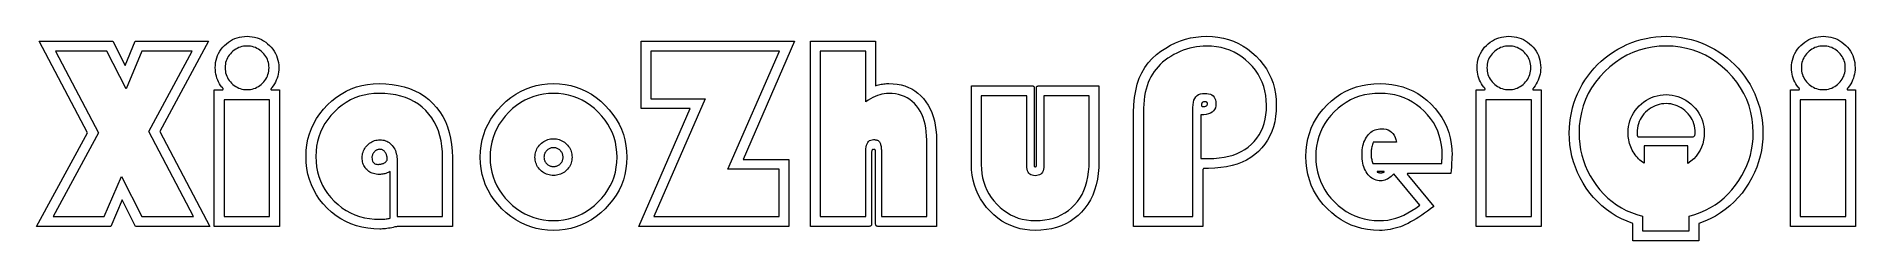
# Model space of a CAD drawing. Extents: x 348.9 to 442.4, y 1038.2 to 1048.8.
import ezdxf

# ---------------------------------------------------------------- set-up
doc = ezdxf.new("R2010")
doc.units = 0

msp = doc.modelspace()

# ---------------------------------------------------------------- linework, layer by layer
at = {"color": 7, "lineweight": 13}
for points in [[(357.836731, 1038.979614), (354.027222, 1038.979614), (353.333344, 1040.35376), (352.748291, 1038.979614), (348.925171, 1038.979614), (351.551025, 1043.80957), (349.074829, 1048.51709), (352.857147, 1048.51709), (353.496613, 1047.265381), (354, 1048.51709), (357.768707, 1048.51709), (355.2789, 1043.864014)], [(361.047607, 1046.013672), (361.414978, 1046.013672), (361.414978, 1038.979614), (358.068024, 1038.979614), (358.068024, 1046.013672), (358.435364, 1046.013672), (358.453461, 1046.014038), (358.469666, 1046.015259), (358.483948, 1046.017334), (358.496338, 1046.020142), (358.506805, 1046.023804), (358.515381, 1046.02832), (358.522034, 1046.033569), (358.526794, 1046.039795), (358.529663, 1046.046631), (358.530609, 1046.054443), (358.529938, 1046.062866), (358.527893, 1046.071899), (358.524475, 1046.081421), (358.519714, 1046.091431), (358.513611, 1046.102051), (358.506134, 1046.113159), (358.497284, 1046.124878), (358.487061, 1046.137207), (358.475525, 1046.149902), (358.462585, 1046.16333), (358.397949, 1046.246704), (358.340149, 1046.333618), (358.289124, 1046.424072), (358.244904, 1046.518066), (358.207489, 1046.615723), (358.17688, 1046.716797), (358.153076, 1046.821411), (358.136047, 1046.929565), (358.125854, 1047.04126), (358.122437, 1047.156494), (358.127197, 1047.290405), (358.14151, 1047.420166), (358.165314, 1047.545654), (358.198639, 1047.666992), (358.241486, 1047.784058), (358.293884, 1047.896851), (358.355774, 1048.005493), (358.427216, 1048.109985), (358.508148, 1048.210205), (358.598633, 1048.306152), (358.695923, 1048.395386), (358.797272, 1048.475098), (358.90271, 1048.545532), (359.012238, 1048.606567), (359.125854, 1048.658203), (359.24353, 1048.700439), (359.365295, 1048.733276), (359.49115, 1048.756714), (359.621094, 1048.770874), (359.755096, 1048.775513), (359.88913, 1048.770874), (360.019043, 1048.756714), (360.144897, 1048.733276), (360.266663, 1048.700439), (360.384338, 1048.658203), (360.497955, 1048.606567), (360.607483, 1048.545532), (360.712921, 1048.475098), (360.81427, 1048.395386), (360.91156, 1048.306152), (361.002045, 1048.210205), (361.083008, 1048.109985), (361.154419, 1048.005493), (361.216339, 1047.896851), (361.268707, 1047.784058), (361.311554, 1047.666992), (361.34491, 1047.545654), (361.368713, 1047.420166), (361.382996, 1047.290405), (361.387756, 1047.156494), (361.384216, 1047.043457), (361.373596, 1046.932861), (361.355927, 1046.824707), (361.331146, 1046.718994), (361.299316, 1046.615723), (361.260406, 1046.514893), (361.214417, 1046.416504), (361.161346, 1046.320557), (361.101227, 1046.227051), (361.034027, 1046.136108), (361.023682, 1046.122925), (361.014435, 1046.110474), (361.006256, 1046.098877), (360.999176, 1046.088135), (360.993195, 1046.078247), (360.988312, 1046.069092), (360.984497, 1046.060791), (360.981781, 1046.053345), (360.980133, 1046.046631), (360.979584, 1046.040894), (360.980286, 1046.035645), (360.9823, 1046.031006), (360.985718, 1046.026978), (360.990479, 1046.023438), (360.996613, 1046.020386), (361.004089, 1046.017944), (361.012939, 1046.016113), (361.023132, 1046.014771), (361.034698, 1046.013916)], [(387.904755, 1048.51709), (385.251709, 1042.435425), (387.605438, 1042.435425), (387.605438, 1038.979614), (379.891144, 1038.979614), (382.530609, 1045.047607), (380.013611, 1045.047607), (380.013611, 1048.51709)], [(392.068024, 1039.115723), (392.068024, 1042.843506), (392.066925, 1042.864258), (392.06366, 1042.88269), (392.058228, 1042.899048), (392.050598, 1042.913208), (392.040833, 1042.925171), (392.028839, 1042.934937), (392.014709, 1042.942627), (391.998352, 1042.947998), (391.979858, 1042.951294), (391.959167, 1042.952393), (391.941101, 1042.950928), (391.924896, 1042.946411), (391.910614, 1042.938965), (391.898224, 1042.928467), (391.887756, 1042.915039), (391.879181, 1042.89856), (391.872498, 1042.879028), (391.867767, 1042.856567), (391.864899, 1042.831177), (391.863953, 1042.802734), (391.863953, 1039.115723), (391.862457, 1039.089844), (391.857971, 1039.06665), (391.850464, 1039.046265), (391.839996, 1039.028564), (391.826538, 1039.013672), (391.810059, 1039.001343), (391.790619, 1038.991821), (391.768158, 1038.985107), (391.742737, 1038.980957), (391.714294, 1038.979614), (388.7211, 1038.979614), (388.7211, 1048.51709), (392.068024, 1048.51709), (392.068024, 1046.231323), (392.140961, 1046.251953), (392.212799, 1046.270508), (392.283539, 1046.286865), (392.35321, 1046.301025), (392.421753, 1046.312988), (392.489258, 1046.322754), (392.555634, 1046.330322), (392.620941, 1046.335815), (392.685181, 1046.339111), (392.748291, 1046.34021), (392.966949, 1046.332397), (393.176605, 1046.309082), (393.377289, 1046.270386), (393.56897, 1046.216064), (393.751709, 1046.14624), (393.925446, 1046.061035), (394.09021, 1045.960205), (394.245972, 1045.843872), (394.392792, 1045.712036), (394.530609, 1045.564697), (394.657288, 1045.403687), (394.770599, 1045.231079), (394.870605, 1045.046631), (394.957275, 1044.850586), (395.030609, 1044.642822), (395.090607, 1044.423462), (395.137268, 1044.192261), (395.170624, 1043.949463), (395.190613, 1043.694824), (395.197266, 1043.428589), (395.197266, 1038.979614), (392.204071, 1038.979614), (392.178223, 1038.980957), (392.15509, 1038.985107), (392.134705, 1038.991821), (392.117004, 1039.001343), (392.102051, 1039.013672), (392.089783, 1039.028564), (392.080261, 1039.046265), (392.073456, 1039.06665), (392.069397, 1039.089844)], [(405.333344, 1038.979614), (405.333344, 1044.843506), (405.345032, 1045.240723), (405.380127, 1045.616089), (405.438629, 1045.969482), (405.520538, 1046.301025), (405.625854, 1046.610596), (405.754547, 1046.898193), (405.906677, 1047.164063), (406.082184, 1047.407959), (406.281097, 1047.629883), (406.503387, 1047.829956), (406.739868, 1048.009644), (406.981232, 1048.17041), (407.227478, 1048.312256), (407.478638, 1048.435181), (407.73468, 1048.539185), (407.995636, 1048.624268), (408.261505, 1048.69043), (408.532257, 1048.737671), (408.807892, 1048.766113), (409.08844, 1048.775513), (409.383209, 1048.765381), (409.668854, 1048.734741), (409.945374, 1048.683716), (410.212799, 1048.612305), (410.4711, 1048.520386), (410.720276, 1048.408203), (410.960327, 1048.275513), (411.191284, 1048.122437), (411.413147, 1047.948975), (411.625854, 1047.755127), (411.823608, 1047.546143), (412.000549, 1047.327393), (412.156677, 1047.098755), (412.291962, 1046.860474), (412.406464, 1046.612305), (412.500122, 1046.354248), (412.572998, 1046.086548), (412.625031, 1045.80896), (412.65625, 1045.521606), (412.666656, 1045.224487), (412.657562, 1044.928833), (412.630188, 1044.645996), (412.584625, 1044.375977), (412.520813, 1044.118652), (412.438782, 1043.874146), (412.338501, 1043.642456), (412.220001, 1043.423584), (412.083252, 1043.217407), (411.928284, 1043.024048), (411.755096, 1042.843506), (411.565308, 1042.678101), (411.360535, 1042.530029), (411.140808, 1042.399536), (410.906128, 1042.286255), (410.656464, 1042.190552), (410.391846, 1042.112183), (410.112244, 1042.051147), (409.817688, 1042.00769), (409.508179, 1041.981567), (409.183685, 1041.972778), (408.979584, 1041.972778), (408.961487, 1041.971558), (408.945313, 1041.967896), (408.93103, 1041.961792), (408.91864, 1041.953247), (408.908173, 1041.942139), (408.899597, 1041.928711), (408.892914, 1041.912842), (408.888153, 1041.894409), (408.885315, 1041.873657), (408.884338, 1041.850342), (408.884338, 1038.979614)], [(425.918365, 1046.013672), (426.285706, 1046.013672), (426.285706, 1038.979614), (422.938782, 1038.979614), (422.938782, 1046.013672), (423.306122, 1046.013672), (423.324219, 1046.014038), (423.340393, 1046.015259), (423.354675, 1046.017334), (423.367065, 1046.020142), (423.377563, 1046.023804), (423.386108, 1046.02832), (423.392792, 1046.033569), (423.397552, 1046.039795), (423.400391, 1046.046631), (423.401367, 1046.054443), (423.400696, 1046.062866), (423.398621, 1046.071899), (423.395233, 1046.081421), (423.390472, 1046.091431), (423.384338, 1046.102051), (423.376862, 1046.113159), (423.368042, 1046.124878), (423.357819, 1046.137207), (423.346252, 1046.149902), (423.333313, 1046.16333), (423.268707, 1046.246704), (423.210876, 1046.333618), (423.159851, 1046.424072), (423.115662, 1046.518066), (423.078247, 1046.615723), (423.047607, 1046.716797), (423.023804, 1046.821411), (423.006805, 1046.929565), (422.996582, 1047.04126), (422.993195, 1047.156494), (422.997955, 1047.290405), (423.012238, 1047.420166), (423.036041, 1047.545654), (423.069397, 1047.666992), (423.112244, 1047.784058), (423.164612, 1047.896851), (423.226532, 1048.005493), (423.297974, 1048.109985), (423.378906, 1048.210205), (423.469391, 1048.306152), (423.56665, 1048.395386), (423.66803, 1048.475098), (423.773468, 1048.545532), (423.882996, 1048.606567), (423.996582, 1048.658203), (424.114288, 1048.700439), (424.236053, 1048.733276), (424.361908, 1048.756714), (424.491821, 1048.770874), (424.625854, 1048.775513), (424.759857, 1048.770874), (424.889801, 1048.756714), (425.015625, 1048.733276), (425.137421, 1048.700439), (425.255096, 1048.658203), (425.368713, 1048.606567), (425.47821, 1048.545532), (425.583679, 1048.475098), (425.685028, 1048.395386), (425.782318, 1048.306152), (425.872803, 1048.210205), (425.953735, 1048.109985), (426.025177, 1048.005493), (426.087067, 1047.896851), (426.139465, 1047.784058), (426.182312, 1047.666992), (426.215637, 1047.545654), (426.239441, 1047.420166), (426.253723, 1047.290405), (426.258484, 1047.156494), (426.254974, 1047.043457), (426.244354, 1046.932861), (426.226685, 1046.824707), (426.201904, 1046.718994), (426.170074, 1046.615723), (426.131165, 1046.514893), (426.085175, 1046.416504), (426.032104, 1046.320557), (425.971985, 1046.227051), (425.904755, 1046.136108), (425.894409, 1046.122925), (425.885162, 1046.110474), (425.877014, 1046.098877), (425.869934, 1046.088135), (425.863953, 1046.078247), (425.859039, 1046.069092), (425.855225, 1046.060791), (425.852509, 1046.053345), (425.850891, 1046.046631), (425.850342, 1046.040894), (425.851013, 1046.035645), (425.853058, 1046.031006), (425.856445, 1046.026978), (425.861206, 1046.023438), (425.86734, 1046.020386), (425.874817, 1046.017944), (425.883667, 1046.016113), (425.89386, 1046.014771), (425.905457, 1046.013916)], [(430.993195, 1039.129272), (430.697479, 1039.243042), (430.414429, 1039.371948), (430.144012, 1039.516235), (429.886261, 1039.675659), (429.641144, 1039.850342), (429.408691, 1040.040283), (429.188904, 1040.245483), (428.98175, 1040.46582), (428.787292, 1040.701538), (428.605438, 1040.952393), (428.438721, 1041.213501), (428.28952, 1041.479736), (428.157898, 1041.751221), (428.043823, 1042.027832), (427.947266, 1042.30957), (427.868286, 1042.596436), (427.806885, 1042.88855), (427.763, 1043.185913), (427.736664, 1043.488281), (427.727905, 1043.795898), (427.734558, 1044.060791), (427.754547, 1044.322144), (427.787903, 1044.580078), (427.834564, 1044.834351), (427.894562, 1045.085083), (427.967896, 1045.332275), (428.054565, 1045.575928), (428.154541, 1045.81604), (428.267883, 1046.052734), (428.394562, 1046.285767), (428.532867, 1046.512085), (428.681091, 1046.72876), (428.839233, 1046.935547), (429.007355, 1047.132568), (429.185364, 1047.319702), (429.373322, 1047.497192), (429.571228, 1047.664795), (429.779053, 1047.822632), (429.996796, 1047.970581), (430.224487, 1048.108887), (430.45871, 1048.235474), (430.696045, 1048.348877), (430.936523, 1048.448853), (431.180145, 1048.535522), (431.42688, 1048.608887), (431.676727, 1048.668823), (431.929718, 1048.715576), (432.185852, 1048.748901), (432.445099, 1048.768921), (432.707489, 1048.775513), (432.969849, 1048.768921), (433.229126, 1048.748901), (433.485229, 1048.715576), (433.73822, 1048.668823), (433.988098, 1048.608887), (434.234833, 1048.535522), (434.478424, 1048.448853), (434.718903, 1048.348877), (434.956268, 1048.235474), (435.190491, 1048.108887), (435.418152, 1047.970581), (435.635925, 1047.822632), (435.84375, 1047.664795), (436.041626, 1047.497192), (436.229584, 1047.319702), (436.407623, 1047.132568), (436.575714, 1046.935547), (436.733887, 1046.72876), (436.882111, 1046.512085), (437.020416, 1046.285767), (437.147064, 1046.052734), (437.260406, 1045.81604), (437.360413, 1045.575928), (437.447083, 1045.332275), (437.520416, 1045.085083), (437.580414, 1044.834351), (437.627075, 1044.580078), (437.6604, 1044.322144), (437.68042, 1044.060791), (437.687073, 1043.795898), (437.678162, 1043.488281), (437.651428, 1043.185913), (437.606873, 1042.88855), (437.544495, 1042.596436), (437.464294, 1042.30957), (437.366272, 1042.027832), (437.250397, 1041.751221), (437.11673, 1041.479736), (436.96524, 1041.213501), (436.795898, 1040.952393), (436.611511, 1040.701538), (436.414673, 1040.46582), (436.205505, 1040.245483), (435.983948, 1040.040283), (435.75, 1039.850342), (435.503662, 1039.675659), (435.244965, 1039.516235), (434.973877, 1039.371948), (434.690399, 1039.243042), (434.394562, 1039.129272), (434.394562, 1038.244873), (430.993195, 1038.244873)], [(442.081635, 1046.013672), (442.448975, 1046.013672), (442.448975, 1038.979614), (439.102051, 1038.979614), (439.102051, 1046.013672), (439.469391, 1046.013672), (439.487488, 1046.014038), (439.503662, 1046.015259), (439.517944, 1046.017334), (439.530334, 1046.020142), (439.540833, 1046.023804), (439.549377, 1046.02832), (439.556061, 1046.033569), (439.560822, 1046.039795), (439.56366, 1046.046631), (439.564636, 1046.054443), (439.563965, 1046.062866), (439.56189, 1046.071899), (439.558502, 1046.081421), (439.553741, 1046.091431), (439.547607, 1046.102051), (439.540131, 1046.113159), (439.531281, 1046.124878), (439.521088, 1046.137207), (439.509521, 1046.149902), (439.496582, 1046.16333), (439.431976, 1046.246704), (439.374146, 1046.333618), (439.32312, 1046.424072), (439.2789, 1046.518066), (439.241486, 1046.615723), (439.210876, 1046.716797), (439.187073, 1046.821411), (439.170074, 1046.929565), (439.159851, 1047.04126), (439.156464, 1047.156494), (439.161224, 1047.290405), (439.175507, 1047.420166), (439.19931, 1047.545654), (439.232666, 1047.666992), (439.275513, 1047.784058), (439.327881, 1047.896851), (439.389801, 1048.005493), (439.461212, 1048.109985), (439.542175, 1048.210205), (439.63266, 1048.306152), (439.729919, 1048.395386), (439.831299, 1048.475098), (439.936737, 1048.545532), (440.046265, 1048.606567), (440.159851, 1048.658203), (440.277557, 1048.700439), (440.399323, 1048.733276), (440.525177, 1048.756714), (440.65509, 1048.770874), (440.789124, 1048.775513), (440.923126, 1048.770874), (441.05304, 1048.756714), (441.178894, 1048.733276), (441.30069, 1048.700439), (441.418365, 1048.658203), (441.531982, 1048.606567), (441.641479, 1048.545532), (441.746948, 1048.475098), (441.848297, 1048.395386), (441.945587, 1048.306152), (442.036041, 1048.210205), (442.117004, 1048.109985), (442.188446, 1048.005493), (442.250336, 1047.896851), (442.302734, 1047.784058), (442.345581, 1047.666992), (442.378906, 1047.545654), (442.40271, 1047.420166), (442.416992, 1047.290405), (442.421753, 1047.156494), (442.418243, 1047.043457), (442.407623, 1046.932861), (442.389923, 1046.824707), (442.365173, 1046.718994), (442.333313, 1046.615723), (442.294434, 1046.514893), (442.248413, 1046.416504), (442.195374, 1046.320557), (442.135254, 1046.227051), (442.068024, 1046.136108), (442.057678, 1046.122925), (442.048431, 1046.110474), (442.040283, 1046.098877), (442.033203, 1046.088135), (442.027222, 1046.078247), (442.022308, 1046.069092), (442.018494, 1046.060791), (442.015778, 1046.053345), (442.01416, 1046.046631), (442.013611, 1046.040894), (442.014282, 1046.035645), (442.016327, 1046.031006), (442.019714, 1046.026978), (442.024475, 1046.023438), (442.030609, 1046.020386), (442.038086, 1046.017944), (442.046936, 1046.016113), (442.057129, 1046.014771), (442.068695, 1046.013916)], [(357.006805, 1039.483032), (354.707489, 1043.864014), (356.925171, 1048.013672), (354.340149, 1048.013672), (353.537415, 1046.067993), (352.54422, 1048.013672), (349.904755, 1048.013672), (352.122437, 1043.795898), (349.782318, 1039.483032), (352.408173, 1039.483032), (353.292511, 1041.551025), (354.340149, 1039.483032)], [(359.755096, 1046.027222), (359.846313, 1046.030518), (359.934967, 1046.040527), (360.021027, 1046.057251), (360.104492, 1046.080566), (360.185364, 1046.110596), (360.263672, 1046.147217), (360.339386, 1046.190552), (360.412506, 1046.240601), (360.483063, 1046.297241), (360.551025, 1046.360596), (360.614349, 1046.428467), (360.671021, 1046.499023), (360.721008, 1046.572144), (360.764343, 1046.647949), (360.801025, 1046.726196), (360.831024, 1046.807129), (360.85434, 1046.890625), (360.871033, 1046.976563), (360.881012, 1047.065308), (360.884338, 1047.156494), (360.881012, 1047.247681), (360.871033, 1047.33606), (360.85434, 1047.421753), (360.831024, 1047.504761), (360.801025, 1047.585083), (360.764343, 1047.662598), (360.721008, 1047.737427), (360.671021, 1047.80957), (360.614349, 1047.878906), (360.551025, 1047.945557), (360.483063, 1048.00769), (360.412506, 1048.06311), (360.339386, 1048.112183), (360.263672, 1048.154541), (360.185364, 1048.190552), (360.104492, 1048.219849), (360.021027, 1048.242798), (359.934967, 1048.259033), (359.846313, 1048.268921), (359.755096, 1048.272095), (359.663879, 1048.268921), (359.575226, 1048.259033), (359.489197, 1048.242798), (359.405701, 1048.219849), (359.324829, 1048.190552), (359.246521, 1048.154541), (359.170807, 1048.112183), (359.097687, 1048.06311), (359.02713, 1048.00769), (358.959198, 1047.945557), (358.895844, 1047.878906), (358.839172, 1047.80957), (358.789185, 1047.737427), (358.74585, 1047.662598), (358.709198, 1047.585083), (358.679169, 1047.504761), (358.655853, 1047.421753), (358.639191, 1047.33606), (358.629181, 1047.247681), (358.625854, 1047.156494), (358.629181, 1047.065308), (358.639191, 1046.976563), (358.655853, 1046.890625), (358.679169, 1046.807129), (358.709198, 1046.726196), (358.74585, 1046.647949), (358.789185, 1046.572144), (358.839172, 1046.499023), (358.895844, 1046.428467), (358.959198, 1046.360596), (359.02713, 1046.297241), (359.097687, 1046.240601), (359.170807, 1046.190552), (359.246521, 1046.147217), (359.324829, 1046.110596), (359.405701, 1046.080566), (359.489197, 1046.057251), (359.575226, 1046.040527), (359.663879, 1046.030518)], [(387.129242, 1048.013672), (380.516998, 1048.013672), (380.516998, 1045.551025), (383.306122, 1045.551025), (380.666656, 1039.483032), (387.102051, 1039.483032), (387.102051, 1041.932007), (384.476196, 1041.932007)], [(394.693878, 1039.483032), (394.693878, 1043.428589), (394.688629, 1043.646973), (394.672913, 1043.856079), (394.646729, 1044.055786), (394.610077, 1044.245972), (394.562927, 1044.42688), (394.50531, 1044.598389), (394.437195, 1044.760498), (394.358643, 1044.913208), (394.269592, 1045.056519), (394.170074, 1045.190552), (394.061554, 1045.313232), (393.945587, 1045.423096), (393.822113, 1045.520142), (393.691162, 1045.604126), (393.552734, 1045.675171), (393.406799, 1045.733398), (393.253387, 1045.778564), (393.092529, 1045.810913), (392.924133, 1045.830322), (392.748291, 1045.836792), (392.631165, 1045.832397), (392.513733, 1045.819336), (392.396057, 1045.797607), (392.278107, 1045.76709), (392.159851, 1045.727905), (392.041351, 1045.680054), (391.922577, 1045.623413), (391.803528, 1045.558105), (391.684204, 1045.484131), (391.564636, 1045.401367), (391.564636, 1048.013672), (389.224487, 1048.013672), (389.224487, 1039.483032), (391.564636, 1039.483032), (391.564636, 1042.857178), (391.568573, 1042.970947), (391.580414, 1043.072632), (391.600128, 1043.162476), (391.627747, 1043.240234), (391.663269, 1043.306152), (391.706665, 1043.359985), (391.757965, 1043.401978), (391.817139, 1043.431885), (391.884216, 1043.449829), (391.959167, 1043.455811), (392.006531, 1043.454346), (392.050598, 1043.449829), (392.091431, 1043.442383), (392.128967, 1043.431885), (392.163269, 1043.418335), (392.194275, 1043.401978), (392.222046, 1043.382446), (392.246521, 1043.359985), (392.267761, 1043.334595), (392.285706, 1043.306152), (392.301208, 1043.273926), (392.315094, 1043.237061), (392.327332, 1043.195557), (392.337952, 1043.149414), (392.346924, 1043.098633), (392.354279, 1043.043335), (392.359985, 1042.983276), (392.364075, 1042.918701), (392.366516, 1042.849365), (392.36734, 1042.775513), (392.36734, 1039.483032)], [(408.789124, 1042.476196), (409.183685, 1042.476196), (409.46286, 1042.483521), (409.728973, 1042.505615), (409.982056, 1042.542358), (410.222046, 1042.59375), (410.448975, 1042.659912), (410.662842, 1042.740723), (410.863678, 1042.836182), (411.051422, 1042.946411), (411.226135, 1043.071289), (411.387756, 1043.210938), (411.535095, 1043.363281), (411.666931, 1043.526611), (411.783264, 1043.700684), (411.884094, 1043.885742), (411.969391, 1044.081665), (412.039185, 1044.288452), (412.093475, 1044.506104), (412.132233, 1044.734741), (412.155518, 1044.974121), (412.163269, 1045.224487), (412.154358, 1045.478882), (412.127625, 1045.724976), (412.083069, 1045.962646), (412.020691, 1046.192139), (411.940491, 1046.41333), (411.842438, 1046.626099), (411.726593, 1046.830688), (411.592926, 1047.026978), (411.441437, 1047.214966), (411.272095, 1047.394531), (411.089874, 1047.561279), (410.899597, 1047.710449), (410.701294, 1047.842163), (410.494965, 1047.956177), (410.280609, 1048.052734), (410.058228, 1048.131714), (409.82782, 1048.193115), (409.589386, 1048.237061), (409.342926, 1048.263306), (409.08844, 1048.272095), (408.909851, 1048.2677), (408.733337, 1048.254395), (408.558838, 1048.2323), (408.386383, 1048.201416), (408.215973, 1048.161621), (408.047607, 1048.112915), (407.881287, 1048.05542), (407.71701, 1047.989136), (407.554749, 1047.91394), (407.394562, 1047.829956), (407.239532, 1047.738892), (407.092773, 1047.6427), (406.954346, 1047.541382), (406.824219, 1047.434814), (406.702393, 1047.32312), (406.588837, 1047.206299), (406.483612, 1047.084229), (406.386658, 1046.957031), (406.298035, 1046.824707), (406.217682, 1046.687134), (406.145294, 1046.54248), (406.080536, 1046.38916), (406.023407, 1046.226929), (405.973877, 1046.055786), (405.931976, 1045.875854), (405.897675, 1045.687134), (405.871033, 1045.489502), (405.85199, 1045.282959), (405.840546, 1045.067749), (405.836731, 1044.843506), (405.836731, 1039.483032), (408.380951, 1039.483032), (408.380951, 1045.115723), (408.386932, 1045.252686), (408.404907, 1045.375244), (408.434814, 1045.483398), (408.476746, 1045.577148), (408.530609, 1045.656494), (408.596466, 1045.721436), (408.674286, 1045.771851), (408.764099, 1045.807861), (408.865845, 1045.82959), (408.979584, 1045.836792), (409.090759, 1045.831421), (409.190186, 1045.815552), (409.277954, 1045.789063), (409.354004, 1045.751831), (409.418365, 1045.704102), (409.471008, 1045.645752), (409.511963, 1045.576782), (409.541229, 1045.497192), (409.558777, 1045.406982), (409.564636, 1045.306152), (409.556885, 1045.194946), (409.5336, 1045.095581), (409.494843, 1045.007813), (409.440552, 1044.931763), (409.370758, 1044.86731), (409.285431, 1044.814697), (409.184631, 1044.773804), (409.068298, 1044.744507), (408.936462, 1044.726929), (408.789124, 1044.721069)], [(424.625854, 1046.027222), (424.717072, 1046.030518), (424.805725, 1046.040527), (424.891785, 1046.057251), (424.97525, 1046.080566), (425.056122, 1046.110596), (425.13443, 1046.147217), (425.210144, 1046.190552), (425.283264, 1046.240601), (425.353821, 1046.297241), (425.421753, 1046.360596), (425.485107, 1046.428467), (425.541748, 1046.499023), (425.591766, 1046.572144), (425.635101, 1046.647949), (425.671753, 1046.726196), (425.701782, 1046.807129), (425.725098, 1046.890625), (425.74176, 1046.976563), (425.75177, 1047.065308), (425.755096, 1047.156494), (425.75177, 1047.247681), (425.74176, 1047.33606), (425.725098, 1047.421753), (425.701782, 1047.504761), (425.671753, 1047.585083), (425.635101, 1047.662598), (425.591766, 1047.737427), (425.541748, 1047.80957), (425.485107, 1047.878906), (425.421753, 1047.945557), (425.353821, 1048.00769), (425.283264, 1048.06311), (425.210144, 1048.112183), (425.13443, 1048.154541), (425.056122, 1048.190552), (424.97525, 1048.219849), (424.891785, 1048.242798), (424.805725, 1048.259033), (424.717072, 1048.268921), (424.625854, 1048.272095), (424.534607, 1048.268921), (424.445984, 1048.259033), (424.359924, 1048.242798), (424.276459, 1048.219849), (424.195587, 1048.190552), (424.117279, 1048.154541), (424.041565, 1048.112183), (423.968445, 1048.06311), (423.897888, 1048.00769), (423.829926, 1047.945557), (423.766602, 1047.878906), (423.70993, 1047.80957), (423.659912, 1047.737427), (423.616577, 1047.662598), (423.579926, 1047.585083), (423.549927, 1047.504761), (423.526611, 1047.421753), (423.509949, 1047.33606), (423.499939, 1047.247681), (423.496582, 1047.156494), (423.499939, 1047.065308), (423.509949, 1046.976563), (423.526611, 1046.890625), (423.549927, 1046.807129), (423.579926, 1046.726196), (423.616577, 1046.647949), (423.659912, 1046.572144), (423.70993, 1046.499023), (423.766602, 1046.428467), (423.829926, 1046.360596), (423.897888, 1046.297241), (423.968445, 1046.240601), (424.041565, 1046.190552), (424.117279, 1046.147217), (424.195587, 1046.110596), (424.276459, 1046.080566), (424.359924, 1046.057251), (424.445984, 1046.040527), (424.534607, 1046.030518)], [(433.891144, 1039.510254), (434.181976, 1039.594727), (434.461212, 1039.695801), (434.728912, 1039.813477), (434.985046, 1039.947754), (435.229584, 1040.098633), (435.462585, 1040.266113), (435.684021, 1040.450195), (435.89386, 1040.650879), (436.092163, 1040.868164), (436.2789, 1041.102051), (436.450806, 1041.346924), (436.604614, 1041.59729), (436.740356, 1041.853027), (436.857971, 1042.114258), (436.957489, 1042.380981), (437.03891, 1042.653076), (437.102234, 1042.930664), (437.147461, 1043.213623), (437.174622, 1043.502075), (437.183655, 1043.795898), (437.170471, 1044.160645), (437.13089, 1044.514526), (437.06488, 1044.857788), (436.972504, 1045.190186), (436.853729, 1045.511963), (436.708557, 1045.822876), (436.536987, 1046.123047), (436.33905, 1046.412598), (436.114685, 1046.691284), (435.863953, 1046.959229), (435.594818, 1047.208618), (435.315369, 1047.431885), (435.025574, 1047.628784), (434.725433, 1047.799438), (434.414978, 1047.943848), (434.094147, 1048.062012), (433.763, 1048.153931), (433.421509, 1048.219604), (433.069641, 1048.259033), (432.707489, 1048.272095), (432.345306, 1048.259033), (431.993469, 1048.219604), (431.651978, 1048.153931), (431.320801, 1048.062012), (431, 1047.943848), (430.689514, 1047.799438), (430.389404, 1047.628784), (430.099579, 1047.431885), (429.820129, 1047.208618), (429.551025, 1046.959229), (429.300262, 1046.691284), (429.075928, 1046.412598), (428.87796, 1046.123047), (428.70639, 1045.822876), (428.561218, 1045.511963), (428.442444, 1045.190186), (428.350067, 1044.857788), (428.284088, 1044.514526), (428.244507, 1044.160645), (428.231293, 1043.795898), (428.240204, 1043.501953), (428.266937, 1043.213379), (428.311493, 1042.930054), (428.373871, 1042.651978), (428.454071, 1042.379272), (428.552124, 1042.111816), (428.667969, 1041.849731), (428.801636, 1041.592896), (428.953125, 1041.341431), (429.122437, 1041.095215), (429.30661, 1040.860229), (429.502594, 1040.642212), (429.710388, 1040.441162), (429.930054, 1040.257202), (430.16156, 1040.09021), (430.404907, 1039.940186), (430.660065, 1039.807129), (430.927063, 1039.691162), (431.205902, 1039.592163), (431.496582, 1039.510254), (431.496582, 1038.748291), (433.891144, 1038.748291)], [(440.789124, 1046.027222), (440.880341, 1046.030518), (440.968994, 1046.040527), (441.055023, 1046.057251), (441.138489, 1046.080566), (441.219391, 1046.110596), (441.297668, 1046.147217), (441.373413, 1046.190552), (441.446533, 1046.240601), (441.51709, 1046.297241), (441.585022, 1046.360596), (441.648376, 1046.428467), (441.705017, 1046.499023), (441.755035, 1046.572144), (441.79837, 1046.647949), (441.835022, 1046.726196), (441.865051, 1046.807129), (441.888367, 1046.890625), (441.905029, 1046.976563), (441.915039, 1047.065308), (441.918365, 1047.156494), (441.915039, 1047.247681), (441.905029, 1047.33606), (441.888367, 1047.421753), (441.865051, 1047.504761), (441.835022, 1047.585083), (441.79837, 1047.662598), (441.755035, 1047.737427), (441.705017, 1047.80957), (441.648376, 1047.878906), (441.585022, 1047.945557), (441.51709, 1048.00769), (441.446533, 1048.06311), (441.373413, 1048.112183), (441.297668, 1048.154541), (441.219391, 1048.190552), (441.138489, 1048.219849), (441.055023, 1048.242798), (440.968994, 1048.259033), (440.880341, 1048.268921), (440.789124, 1048.272095), (440.697876, 1048.268921), (440.609253, 1048.259033), (440.523193, 1048.242798), (440.439728, 1048.219849), (440.358826, 1048.190552), (440.280548, 1048.154541), (440.204834, 1048.112183), (440.131714, 1048.06311), (440.061157, 1048.00769), (439.993195, 1047.945557), (439.929871, 1047.878906), (439.873199, 1047.80957), (439.823181, 1047.737427), (439.779846, 1047.662598), (439.743195, 1047.585083), (439.713196, 1047.504761), (439.68988, 1047.421753), (439.673187, 1047.33606), (439.663208, 1047.247681), (439.659851, 1047.156494), (439.663208, 1047.065308), (439.673187, 1046.976563), (439.68988, 1046.890625), (439.713196, 1046.807129), (439.743195, 1046.726196), (439.779846, 1046.647949), (439.823181, 1046.572144), (439.873199, 1046.499023), (439.929871, 1046.428467), (439.993195, 1046.360596), (440.061157, 1046.297241), (440.131714, 1046.240601), (440.204834, 1046.190552), (440.280548, 1046.147217), (440.358826, 1046.110596), (440.439728, 1046.080566), (440.523193, 1046.057251), (440.609253, 1046.040527), (440.697876, 1046.030518)], [(370.312927, 1038.979614), (367.741486, 1038.979614), (367.686249, 1038.97937), (367.634827, 1038.978516), (367.587219, 1038.977173), (367.543396, 1038.97522), (367.503387, 1038.972778), (367.467224, 1038.969849), (367.434814, 1038.966309), (367.40625, 1038.962158), (367.3815, 1038.95752), (367.360535, 1038.952393), (367.274414, 1038.931763), (367.190216, 1038.913208), (367.10788, 1038.896851), (367.027496, 1038.88269), (366.948975, 1038.870728), (366.872375, 1038.860962), (366.797699, 1038.853394), (366.724884, 1038.8479), (366.654022, 1038.844604), (366.585022, 1038.843506), (366.266541, 1038.854248), (365.958649, 1038.886597), (365.661346, 1038.940308), (365.374695, 1039.015503), (365.098633, 1039.112305), (364.833191, 1039.230469), (364.578369, 1039.370239), (364.334137, 1039.531494), (364.100555, 1039.714111), (363.877563, 1039.918335), (363.670746, 1040.13855), (363.485718, 1040.369019), (363.322449, 1040.609863), (363.180939, 1040.860962), (363.061218, 1041.122437), (362.963257, 1041.394287), (362.887085, 1041.676514), (362.832642, 1041.968994), (362.799988, 1042.271851), (362.789124, 1042.585083), (362.80014, 1042.890747), (362.833191, 1043.1875), (362.888306, 1043.47522), (362.965454, 1043.754028), (363.064636, 1044.023804), (363.185852, 1044.284668), (363.329102, 1044.536499), (363.494415, 1044.779297), (363.681763, 1045.013184), (363.891144, 1045.238159), (364.116058, 1045.44751), (364.349945, 1045.634888), (364.592773, 1045.800171), (364.844635, 1045.943481), (365.105438, 1046.064697), (365.375244, 1046.163818), (365.654022, 1046.240967), (365.941772, 1046.296021), (366.238495, 1046.329102), (366.54422, 1046.34021), (366.887756, 1046.329956), (367.216339, 1046.299316), (367.529938, 1046.248291), (367.828583, 1046.17688), (368.112244, 1046.085083), (368.380951, 1045.972778), (368.634705, 1045.84021), (368.873474, 1045.687134), (369.09729, 1045.513672), (369.306122, 1045.319702), (369.497406, 1045.108154), (369.668579, 1044.881714), (369.81958, 1044.640137), (369.95047, 1044.383667), (370.061218, 1044.112305), (370.151825, 1043.825928), (370.222321, 1043.524536), (370.272644, 1043.20813), (370.302856, 1042.876953), (370.312927, 1042.53064)], [(369.809509, 1039.483032), (369.809509, 1042.53064), (369.800812, 1042.831543), (369.774689, 1043.119507), (369.73114, 1043.394287), (369.670197, 1043.656128), (369.591827, 1043.904785), (369.496063, 1044.140381), (369.382843, 1044.363037), (369.252258, 1044.57251), (369.104218, 1044.769043), (368.938782, 1044.952393), (368.758087, 1045.120483), (368.564362, 1045.270752), (368.357544, 1045.403442), (368.137695, 1045.518433), (367.904755, 1045.615723), (367.658783, 1045.695313), (367.399719, 1045.757202), (367.127625, 1045.801392), (366.842438, 1045.827881), (366.54422, 1045.836792), (366.278778, 1045.827271), (366.02124, 1045.798706), (365.771576, 1045.751099), (365.529785, 1045.684326), (365.295929, 1045.598633), (365.069946, 1045.493896), (364.851837, 1045.370117), (364.641632, 1045.227173), (364.439331, 1045.065308), (364.244904, 1044.884399), (364.063934, 1044.689941), (363.902039, 1044.487671), (363.759186, 1044.277466), (363.635376, 1044.059326), (363.530609, 1043.833374), (363.444885, 1043.599487), (363.378235, 1043.357666), (363.330627, 1043.108032), (363.302032, 1042.850464), (363.292511, 1042.585083), (363.301971, 1042.314697), (363.330353, 1042.053101), (363.377625, 1041.800415), (363.443817, 1041.556519), (363.5289, 1041.321411), (363.632935, 1041.095215), (363.755859, 1040.87793), (363.897675, 1040.669434), (364.058441, 1040.469727), (364.238098, 1040.278931), (364.431763, 1040.101807), (364.634552, 1039.943481), (364.846466, 1039.803589), (365.067474, 1039.682495), (365.297607, 1039.579956), (365.536865, 1039.496094), (365.785248, 1039.430786), (366.042725, 1039.384277), (366.309326, 1039.356323), (366.585022, 1039.346924), (366.636871, 1039.347534), (366.688965, 1039.349121), (366.741364, 1039.351807), (366.794006, 1039.355713), (366.846924, 1039.360596), (366.900146, 1039.366577), (366.953613, 1039.373657), (367.007355, 1039.381836), (367.061371, 1039.390991), (367.115662, 1039.401367), (367.115662, 1041.80957), (367.061096, 1041.781128), (367.006256, 1041.755615), (366.951172, 1041.733276), (366.895782, 1041.713745), (366.840149, 1041.697266), (366.78421, 1041.683838), (366.728027, 1041.67334), (366.67157, 1041.665894), (366.614838, 1041.661377), (366.557831, 1041.659912), (366.477905, 1041.662354), (366.401367, 1041.669678), (366.328247, 1041.681885), (366.258514, 1041.699097), (366.192169, 1041.721069), (366.129242, 1041.748047), (366.069733, 1041.779907), (366.013611, 1041.81665), (365.960876, 1041.858276), (365.91156, 1041.904785), (365.866333, 1041.954956), (365.825836, 1042.00769), (365.790131, 1042.062744), (365.759186, 1042.120239), (365.733002, 1042.180298), (365.711578, 1042.242798), (365.694885, 1042.307617), (365.682983, 1042.375), (365.675842, 1042.444824), (365.673462, 1042.51709), (365.676178, 1042.592163), (365.684357, 1042.665039), (365.697968, 1042.73584), (365.71701, 1042.804321), (365.741486, 1042.870728), (365.771423, 1042.934937), (365.806793, 1042.99707), (365.847626, 1043.056885), (365.89389, 1043.114624), (365.945587, 1043.170044), (366.000946, 1043.221802), (366.058228, 1043.268066), (366.117401, 1043.308838), (366.178497, 1043.344238), (366.241486, 1043.374146), (366.306396, 1043.398682), (366.373199, 1043.417725), (366.441895, 1043.431274), (366.512512, 1043.439453), (366.585022, 1043.442139), (366.659943, 1043.439331), (366.732239, 1043.430542), (366.801971, 1043.415894), (366.86911, 1043.395386), (366.933685, 1043.369019), (366.995636, 1043.336914), (367.055023, 1043.298828), (367.111847, 1043.255005), (367.166046, 1043.2052), (367.217682, 1043.149658), (367.265503, 1043.089233), (367.308289, 1043.02478), (367.346069, 1042.956421), (367.378784, 1042.884155), (367.406464, 1042.807861), (367.429108, 1042.727661), (367.446747, 1042.643433), (367.45932, 1042.55542), (367.466858, 1042.463379), (367.469391, 1042.36731), (367.469391, 1039.483032)], [(375.510193, 1046.34021), (375.813477, 1046.328979), (376.108307, 1046.295288), (376.394684, 1046.239136), (376.672638, 1046.160522), (376.942169, 1046.05957), (377.203278, 1045.936035), (377.455933, 1045.790161), (377.700134, 1045.621826), (377.935913, 1045.43103), (378.163269, 1045.217651), (378.375244, 1044.988892), (378.564911, 1044.751587), (378.732239, 1044.505615), (378.877289, 1044.251221), (379, 1043.988159), (379.100403, 1043.716431), (379.178497, 1043.436279), (379.234283, 1043.147461), (379.267761, 1042.850098), (379.2789, 1042.544189), (379.267761, 1042.240967), (379.234283, 1041.946167), (379.178497, 1041.65979), (379.100403, 1041.381836), (379, 1041.112305), (378.877289, 1040.851196), (378.732239, 1040.598511), (378.564911, 1040.354248), (378.375244, 1040.11853), (378.163269, 1039.891235), (377.935913, 1039.679199), (377.700134, 1039.489502), (377.455933, 1039.322144), (377.203278, 1039.177124), (376.942169, 1039.054443), (376.672638, 1038.953979), (376.394684, 1038.875977), (376.108307, 1038.82019), (375.813477, 1038.786743), (375.510193, 1038.775513), (375.20694, 1038.786743), (374.912109, 1038.82019), (374.625702, 1038.875977), (374.347748, 1038.953979), (374.078217, 1039.054443), (373.817139, 1039.177124), (373.564484, 1039.322144), (373.320282, 1039.489502), (373.084473, 1039.679199), (372.857147, 1039.891235), (372.645172, 1040.11853), (372.455505, 1040.354248), (372.288177, 1040.598511), (372.143127, 1040.851196), (372.020416, 1041.112305), (371.920013, 1041.381836), (371.841919, 1041.65979), (371.786133, 1041.946167), (371.752655, 1042.240967), (371.741486, 1042.544189), (371.752655, 1042.850098), (371.786133, 1043.147461), (371.841919, 1043.436279), (371.920013, 1043.716431), (372.020416, 1043.988159), (372.143127, 1044.251221), (372.288177, 1044.505615), (372.455505, 1044.751587), (372.645172, 1044.988892), (372.857147, 1045.217651), (373.084473, 1045.43103), (373.320282, 1045.621826), (373.564484, 1045.790161), (373.817139, 1045.936035), (374.078217, 1046.05957), (374.347748, 1046.160522), (374.625702, 1046.239136), (374.912109, 1046.295288), (375.20694, 1046.328979)], [(375.510193, 1039.278931), (375.773193, 1039.288574), (376.028839, 1039.317627), (376.27713, 1039.365845), (376.518097, 1039.433472), (376.751709, 1039.520386), (376.977966, 1039.626709), (377.196869, 1039.752319), (377.408447, 1039.897217), (377.61264, 1040.061401), (377.809509, 1040.244873), (377.993073, 1040.441772), (378.157288, 1040.645996), (378.302185, 1040.857544), (378.427765, 1041.076538), (378.534027, 1041.302734), (378.620941, 1041.536377), (378.688568, 1041.777344), (378.736877, 1042.025635), (378.765839, 1042.28125), (378.775513, 1042.544189), (378.765839, 1042.809937), (378.736877, 1043.067993), (378.688568, 1043.318726), (378.620941, 1043.56189), (378.534027, 1043.797607), (378.427765, 1044.025879), (378.302185, 1044.246582), (378.157288, 1044.459839), (377.993073, 1044.665649), (377.809509, 1044.864014), (377.61264, 1045.048828), (377.408447, 1045.214111), (377.196869, 1045.360107), (376.977966, 1045.486572), (376.751709, 1045.593506), (376.518097, 1045.681152), (376.27713, 1045.749146), (376.028839, 1045.797852), (375.773193, 1045.827026), (375.510193, 1045.836792), (375.247223, 1045.827026), (374.991577, 1045.797852), (374.743256, 1045.749146), (374.502319, 1045.681152), (374.268707, 1045.593506), (374.04245, 1045.486572), (373.823547, 1045.360107), (373.611969, 1045.214111), (373.407745, 1045.048828), (373.210876, 1044.864014), (373.027344, 1044.665649), (372.863129, 1044.459839), (372.718231, 1044.246582), (372.592651, 1044.025879), (372.486389, 1043.797607), (372.399445, 1043.56189), (372.331848, 1043.318726), (372.283539, 1043.067993), (372.254547, 1042.809937), (372.244904, 1042.544189), (372.254547, 1042.28125), (372.283539, 1042.025635), (372.331848, 1041.777344), (372.399445, 1041.536377), (372.486389, 1041.302734), (372.592651, 1041.076538), (372.718231, 1040.857544), (372.863129, 1040.645996), (373.027344, 1040.441772), (373.210876, 1040.244873), (373.407745, 1040.061401), (373.611969, 1039.897217), (373.823547, 1039.752319), (374.04245, 1039.626709), (374.268707, 1039.520386), (374.502319, 1039.433472), (374.743256, 1039.365845), (374.991577, 1039.317627), (375.247223, 1039.288574)], [(403.551025, 1042.35376), (403.542114, 1042.023804), (403.515381, 1041.708618), (403.470825, 1041.408203), (403.408447, 1041.122803), (403.328247, 1040.852051), (403.230194, 1040.596191), (403.114349, 1040.355225), (402.980682, 1040.129028), (402.829193, 1039.917603), (402.659851, 1039.721069), (402.475586, 1039.541504), (402.279175, 1039.380737), (402.070679, 1039.238892), (401.850067, 1039.115967), (401.61734, 1039.011963), (401.372498, 1038.92688), (401.11557, 1038.860596), (400.846527, 1038.813354), (400.565369, 1038.785034), (400.272095, 1038.775513), (400.004028, 1038.7854), (399.743958, 1038.814941), (399.491913, 1038.864258), (399.247894, 1038.93335), (399.011902, 1039.022095), (398.783936, 1039.130615), (398.564026, 1039.258911), (398.352112, 1039.40686), (398.148224, 1039.574463), (397.952393, 1039.761963), (397.770142, 1039.963623), (397.607086, 1040.174194), (397.463196, 1040.393555), (397.338501, 1040.621826), (397.233002, 1040.858887), (397.146667, 1041.104736), (397.079529, 1041.359497), (397.031555, 1041.623169), (397.002777, 1041.89563), (396.993195, 1042.17688), (396.993195, 1046.217651), (400.149658, 1046.217651), (400.162598, 1046.216919), (400.174133, 1046.214478), (400.184357, 1046.210327), (400.193207, 1046.20459), (400.200684, 1046.197266), (400.206787, 1046.188354), (400.211548, 1046.177734), (400.214966, 1046.165405), (400.21701, 1046.151611), (400.217682, 1046.136108), (400.217682, 1042.122437), (400.218231, 1042.109497), (400.219849, 1042.098022), (400.222595, 1042.087769), (400.226379, 1042.078979), (400.231293, 1042.071411), (400.237274, 1042.065308), (400.244354, 1042.060547), (400.252502, 1042.057129), (400.26178, 1042.055176), (400.272095, 1042.054443), (400.285034, 1042.055176), (400.2966, 1042.057129), (400.306793, 1042.060547), (400.315643, 1042.065308), (400.32312, 1042.071411), (400.329254, 1042.078979), (400.334015, 1042.087769), (400.337402, 1042.098022), (400.339447, 1042.109497), (400.340149, 1042.122437), (400.340149, 1046.136108), (400.341095, 1046.151611), (400.343933, 1046.165405), (400.348694, 1046.177734), (400.355377, 1046.188354), (400.363953, 1046.197266), (400.37442, 1046.20459), (400.38681, 1046.210327), (400.401093, 1046.214478), (400.417267, 1046.216919), (400.435364, 1046.217651), (403.551025, 1046.217651)], [(403.047607, 1042.35376), (403.047607, 1045.714355), (400.7211, 1045.714355), (400.7211, 1042.122437), (400.716583, 1042.021606), (400.703125, 1041.931396), (400.680664, 1041.851807), (400.649261, 1041.782837), (400.608826, 1041.724487), (400.559448, 1041.676758), (400.501099, 1041.639648), (400.433746, 1041.613037), (400.357422, 1041.597168), (400.272095, 1041.591919), (400.189392, 1041.597168), (400.115356, 1041.613037), (400.050079, 1041.639648), (399.993469, 1041.676758), (399.945587, 1041.724487), (399.906403, 1041.782837), (399.875916, 1041.851807), (399.854156, 1041.931396), (399.841095, 1042.021606), (399.836731, 1042.122437), (399.836731, 1045.714355), (397.496582, 1045.714355), (397.496582, 1042.17688), (397.5047, 1041.938354), (397.528992, 1041.707275), (397.569458, 1041.483398), (397.626129, 1041.266968), (397.698975, 1041.057861), (397.788025, 1040.856079), (397.89325, 1040.661621), (398.014709, 1040.474609), (398.152313, 1040.2948), (398.306122, 1040.122437), (398.471497, 1039.962158), (398.643799, 1039.818848), (398.823059, 1039.692261), (399.009247, 1039.582642), (399.202393, 1039.489868), (399.402466, 1039.41394), (399.609467, 1039.354858), (399.823395, 1039.312622), (400.044281, 1039.287354), (400.272095, 1039.278931), (400.522583, 1039.286987), (400.762451, 1039.311279), (400.991699, 1039.351807), (401.210327, 1039.408447), (401.418365, 1039.481323), (401.615784, 1039.570313), (401.802582, 1039.675659), (401.97876, 1039.796997), (402.144348, 1039.934692), (402.299316, 1040.088501), (402.441498, 1040.256836), (402.568695, 1040.43811), (402.680939, 1040.632324), (402.778229, 1040.839478), (402.860535, 1041.05957), (402.927887, 1041.29248), (402.980286, 1041.538452), (403.0177, 1041.797241), (403.040131, 1042.069092)], [(420.761902, 1040.013672), (420.602844, 1039.88916), (420.446808, 1039.771484), (420.293732, 1039.660522), (420.143677, 1039.556519), (419.996582, 1039.459229), (419.852509, 1039.368774), (419.711426, 1039.285034), (419.573334, 1039.20813), (419.438232, 1039.138062), (419.306122, 1039.074829), (419.175232, 1039.017944), (419.043823, 1038.967041), (418.911835, 1038.922241), (418.779297, 1038.883301), (418.64624, 1038.850342), (418.512665, 1038.823364), (418.37851, 1038.80249), (418.243805, 1038.787476), (418.108582, 1038.778564), (417.972778, 1038.775513), (417.661896, 1038.786621), (417.360535, 1038.819946), (417.068695, 1038.875366), (416.786377, 1038.953003), (416.513611, 1039.052734), (416.250336, 1039.174683), (415.996582, 1039.318848), (415.75238, 1039.485229), (415.5177, 1039.673706), (415.292511, 1039.884399), (415.08313, 1040.110962), (414.895782, 1040.34729), (414.730469, 1040.59314), (414.587219, 1040.848755), (414.466003, 1041.114014), (414.366791, 1041.388916), (414.289673, 1041.673462), (414.234558, 1041.967651), (414.201477, 1042.271484), (414.190491, 1042.585083), (414.201416, 1042.895752), (414.234283, 1043.196777), (414.289063, 1043.487915), (414.365723, 1043.769287), (414.464294, 1044.040894), (414.584778, 1044.302612), (414.727142, 1044.554565), (414.891418, 1044.796753), (415.077637, 1045.029175), (415.285706, 1045.251709), (415.51001, 1045.458496), (415.744751, 1045.643555), (415.98999, 1045.806885), (416.245728, 1045.948364), (416.511902, 1046.067993), (416.788574, 1046.166016), (417.075714, 1046.242188), (417.373322, 1046.296631), (417.681427, 1046.329224), (418, 1046.34021), (418.30545, 1046.32959), (418.601379, 1046.297729), (418.887756, 1046.244629), (419.164612, 1046.17041), (419.431976, 1046.074829), (419.689789, 1045.95813), (419.93811, 1045.82019), (420.17688, 1045.661011), (420.406128, 1045.480591), (420.625854, 1045.278931), (420.830078, 1045.061646), (421.012787, 1044.834351), (421.174011, 1044.596924), (421.313751, 1044.349365), (421.431976, 1044.091919), (421.528687, 1043.824219), (421.603943, 1043.546509), (421.657684, 1043.258789), (421.689941, 1042.960938), (421.700684, 1042.653076), (421.700134, 1042.636353), (421.698486, 1042.602417), (421.695801, 1042.551392), (421.691956, 1042.483276), (421.687073, 1042.397949), (421.681091, 1042.295532), (421.674011, 1042.175903), (421.665833, 1042.039185), (421.656586, 1041.885376), (421.64624, 1041.714355), (419.510193, 1041.714355), (419.489532, 1041.713867), (419.471008, 1041.712646), (419.454681, 1041.710693), (419.440552, 1041.707764), (419.428589, 1041.704102), (419.418762, 1041.699585), (419.411163, 1041.694336), (419.405701, 1041.688232), (419.402466, 1041.681274), (419.401367, 1041.673462), (419.401917, 1041.670166), (419.403534, 1041.665894), (419.40625, 1041.6604), (419.410065, 1041.653931), (419.414978, 1041.64624), (419.420959, 1041.637573), (419.42804, 1041.627808), (419.436188, 1041.616943), (419.445435, 1041.60498), (419.45578, 1041.591919)], [(421.170074, 1042.217651), (421.175232, 1042.290649), (421.179871, 1042.357056), (421.18396, 1042.41687), (421.1875, 1042.470215), (421.190491, 1042.51709), (421.192932, 1042.557251), (421.194824, 1042.591064), (421.196198, 1042.618286), (421.197021, 1042.638916), (421.197266, 1042.653076), (421.187958, 1042.918213), (421.160004, 1043.174683), (421.113403, 1043.422729), (421.048157, 1043.662109), (420.964294, 1043.892822), (420.861755, 1044.115112), (420.740601, 1044.328857), (420.60083, 1044.533936), (420.442383, 1044.730469), (420.26532, 1044.918335), (420.07489, 1045.092896), (419.876465, 1045.249023), (419.669983, 1045.386719), (419.455505, 1045.506104), (419.233002, 1045.607178), (419.002441, 1045.689819), (418.763885, 1045.75415), (418.517273, 1045.800049), (418.262665, 1045.827515), (418, 1045.836792), (417.724213, 1045.827271), (417.457397, 1045.79895), (417.199585, 1045.751709), (416.950745, 1045.685425), (416.710876, 1045.600342), (416.47998, 1045.496338), (416.258087, 1045.373413), (416.045166, 1045.231567), (415.841217, 1045.070801), (415.64624, 1044.891235), (415.465302, 1044.697876), (415.303406, 1044.496338), (415.160522, 1044.286499), (415.036743, 1044.068359), (414.931976, 1043.841919), (414.846252, 1043.607056), (414.779602, 1043.364014), (414.731964, 1043.112671), (414.7034, 1042.853027), (414.693878, 1042.585083), (414.703461, 1042.314331), (414.732239, 1042.051758), (414.780212, 1041.797241), (414.847351, 1041.551025), (414.933655, 1041.312988), (415.039185, 1041.083008), (415.163879, 1040.861206), (415.307739, 1040.647583), (415.470825, 1040.442139), (415.653076, 1040.244873), (415.848907, 1040.061401), (416.052795, 1039.897217), (416.264709, 1039.752319), (416.484619, 1039.626709), (416.712585, 1039.520386), (416.948578, 1039.433472), (417.192566, 1039.365845), (417.444641, 1039.317627), (417.704681, 1039.288574), (417.972778, 1039.278931), (418.184479, 1039.286987), (418.395111, 1039.311035), (418.604614, 1039.351196), (418.813049, 1039.407349), (419.020416, 1039.479614), (419.226685, 1039.567871), (419.431824, 1039.672241), (419.635925, 1039.792725), (419.838928, 1039.929077), (420.040833, 1040.081665), (418.707489, 1041.687134), (418.642029, 1041.619873), (418.576324, 1041.559692), (418.510345, 1041.506714), (418.444092, 1041.460693), (418.377563, 1041.421753), (418.31073, 1041.390015), (418.243683, 1041.365234), (418.176331, 1041.347534), (418.108704, 1041.336914), (418.040833, 1041.333374), (417.955444, 1041.337158), (417.873474, 1041.348267), (417.794891, 1041.367065), (417.719727, 1041.393188), (417.647949, 1041.42688), (417.57959, 1041.468018), (417.514618, 1041.516724), (417.453064, 1041.572754), (417.394897, 1041.636475), (417.340149, 1041.70752), (417.289734, 1041.784668), (417.244629, 1041.866699), (417.204834, 1041.953369), (417.170349, 1042.044922), (417.141144, 1042.141235), (417.117279, 1042.242188), (417.098694, 1042.348022), (417.085449, 1042.458496), (417.077484, 1042.573853), (417.074829, 1042.693848), (417.077637, 1042.811279), (417.085999, 1042.923828), (417.099915, 1043.031616), (417.119446, 1043.134766), (417.144562, 1043.233032), (417.175232, 1043.326538), (417.211487, 1043.415283), (417.253326, 1043.49939), (417.300751, 1043.578613), (417.353729, 1043.653076), (417.411072, 1043.721558), (417.471558, 1043.782837), (417.535156, 1043.836914), (417.601898, 1043.883789), (417.671753, 1043.923462), (417.744751, 1043.955933), (417.820892, 1043.981201), (417.900146, 1043.999146), (417.982513, 1044.01001), (418.068024, 1044.013672), (418.193329, 1044.006714), (418.308044, 1043.98584), (418.412109, 1043.951172), (418.505585, 1043.902588), (418.58844, 1043.84021), (418.660675, 1043.763794), (418.722321, 1043.673584), (418.773315, 1043.56958), (418.813751, 1043.451538), (418.843536, 1043.319702), (417.64624, 1043.319702), (417.62558, 1043.257568), (417.607086, 1043.196167), (417.590759, 1043.13562), (417.576599, 1043.075928), (417.564636, 1043.01709), (417.55481, 1042.958984), (417.547211, 1042.901611), (417.541748, 1042.845215), (417.538513, 1042.789551), (417.537415, 1042.734741), (417.538361, 1042.682983), (417.541229, 1042.631348), (417.54599, 1042.57959), (417.552643, 1042.527954), (417.561218, 1042.476196), (417.571716, 1042.424561), (417.584076, 1042.372803), (417.598358, 1042.321167), (417.614563, 1042.269409), (417.63266, 1042.217651)], [(431.578247, 1042.231323), (431.501099, 1042.284668), (431.42749, 1042.341187), (431.357422, 1042.401123), (431.290894, 1042.464233), (431.227905, 1042.53064), (431.168427, 1042.600342), (431.112518, 1042.673218), (431.06012, 1042.74939), (431.011292, 1042.828857), (430.966003, 1042.911621), (430.924622, 1042.99646), (430.887634, 1043.08252), (430.85498, 1043.169556), (430.82666, 1043.25769), (430.802734, 1043.346924), (430.783142, 1043.437256), (430.767883, 1043.528687), (430.757019, 1043.621216), (430.750488, 1043.714844), (430.748291, 1043.80957), (430.754089, 1043.967896), (430.771423, 1044.121704), (430.800354, 1044.270996), (430.84082, 1044.415771), (430.892853, 1044.556152), (430.956451, 1044.692017), (431.031616, 1044.823364), (431.118378, 1044.950195), (431.216675, 1045.072632), (431.326538, 1045.190552), (431.444427, 1045.300415), (431.566803, 1045.398682), (431.693665, 1045.485352), (431.825043, 1045.560547), (431.960876, 1045.624146), (432.101227, 1045.67627), (432.246063, 1045.716675), (432.395386, 1045.745605), (432.549194, 1045.762939), (432.707489, 1045.768677), (432.865784, 1045.762939), (433.019592, 1045.745605), (433.168915, 1045.716675), (433.313751, 1045.67627), (433.454071, 1045.624146), (433.589935, 1045.560547), (433.721283, 1045.485352), (433.848145, 1045.398682), (433.970551, 1045.300415), (434.08844, 1045.190552), (434.198303, 1045.072632), (434.2966, 1044.950195), (434.383331, 1044.823364), (434.458496, 1044.692017), (434.522095, 1044.556152), (434.574158, 1044.415771), (434.614624, 1044.270996), (434.643524, 1044.121704), (434.660889, 1043.967896), (434.666656, 1043.80957), (434.658234, 1043.609985), (434.632935, 1043.419312), (434.590759, 1043.237671), (434.531708, 1043.065063), (434.45578, 1042.901367), (434.362976, 1042.746704), (434.253326, 1042.600952), (434.126801, 1042.464233), (433.983398, 1042.336426), (433.82312, 1042.217651), (433.82312, 1043.129272), (431.578247, 1043.129272)], [(360.91156, 1039.483032), (360.91156, 1045.510254), (358.571442, 1045.510254), (358.571442, 1039.483032)], [(408.91156, 1045.156494), (408.952911, 1045.157959), (408.989929, 1045.162476), (409.022583, 1045.169922), (409.050903, 1045.18042), (409.074829, 1045.193848), (409.094421, 1045.210327), (409.10965, 1045.229858), (409.120544, 1045.252319), (409.127075, 1045.27771), (409.129242, 1045.306152), (409.127747, 1045.324219), (409.12326, 1045.340454), (409.115784, 1045.354736), (409.105316, 1045.367065), (409.091827, 1045.377563), (409.075378, 1045.386108), (409.055908, 1045.392822), (409.033478, 1045.397583), (409.008026, 1045.400391), (408.979584, 1045.401367), (408.948578, 1045.399658), (408.920807, 1045.394287), (408.896332, 1045.385498), (408.875092, 1045.373047), (408.857147, 1045.357178), (408.842438, 1045.337769), (408.831024, 1045.314697), (408.822845, 1045.288208), (408.817963, 1045.258057), (408.816315, 1045.224487), (408.817261, 1045.211548), (408.820129, 1045.200073), (408.82489, 1045.189819), (408.831573, 1045.18103), (408.840149, 1045.173462), (408.850616, 1045.167358), (408.863007, 1045.162598), (408.877289, 1045.15918), (408.893463, 1045.157104)], [(425.782318, 1039.483032), (425.782318, 1045.510254), (423.442169, 1045.510254), (423.442169, 1039.483032)], [(434.040833, 1043.591919), (434.071838, 1043.593994), (434.099579, 1043.600586), (434.124084, 1043.61145), (434.145325, 1043.626709), (434.163269, 1043.64624), (434.177948, 1043.670166), (434.189392, 1043.698486), (434.19754, 1043.731201), (434.202454, 1043.768188), (434.204071, 1043.80957), (434.199646, 1043.930298), (434.186401, 1044.047607), (434.164276, 1044.161621), (434.133331, 1044.272095), (434.093536, 1044.379272), (434.044891, 1044.483032), (433.987427, 1044.583374), (433.921082, 1044.680298), (433.845917, 1044.773804), (433.761902, 1044.864014), (433.671753, 1044.947998), (433.578247, 1045.023193), (433.481293, 1045.089478), (433.380951, 1045.146973), (433.277222, 1045.195557), (433.170074, 1045.235352), (433.059509, 1045.266357), (432.945587, 1045.288452), (432.828247, 1045.301758), (432.707489, 1045.306152), (432.586731, 1045.301758), (432.469391, 1045.288452), (432.355438, 1045.266357), (432.244904, 1045.235352), (432.137756, 1045.195557), (432.033997, 1045.146973), (431.933655, 1045.089478), (431.836731, 1045.023193), (431.743195, 1044.947998), (431.653076, 1044.864014), (431.569031, 1044.773804), (431.493866, 1044.680298), (431.427551, 1044.583374), (431.370056, 1044.483032), (431.321411, 1044.379272), (431.281616, 1044.272095), (431.250671, 1044.161621), (431.228577, 1044.047607), (431.215302, 1043.930298), (431.210876, 1043.80957), (431.211151, 1043.780762), (431.211975, 1043.754272), (431.213318, 1043.730103), (431.21524, 1043.708374), (431.217682, 1043.688843), (431.220673, 1043.671631), (431.224213, 1043.656738), (431.228302, 1043.644043), (431.23291, 1043.633789), (431.238098, 1043.625854), (431.24408, 1043.619385), (431.25116, 1043.613647), (431.259308, 1043.608521), (431.268555, 1043.604126), (431.2789, 1043.600342), (431.290344, 1043.59729), (431.302856, 1043.594971), (431.316467, 1043.593262), (431.331146, 1043.592163), (431.346924, 1043.591919)], [(441.945587, 1039.483032), (441.945587, 1045.510254), (439.605438, 1045.510254), (439.605438, 1039.483032)], [(366.476196, 1042.17688), (366.516388, 1042.177734), (366.555359, 1042.180176), (366.59314, 1042.184204), (366.629669, 1042.189941), (366.664978, 1042.197266), (366.699036, 1042.206299), (366.731903, 1042.216919), (366.76355, 1042.229126), (366.793945, 1042.243042), (366.82312, 1042.258545), (366.850281, 1042.275391), (366.874573, 1042.293335), (366.895996, 1042.312378), (366.914551, 1042.33252), (366.930267, 1042.35376), (366.943115, 1042.376099), (366.953125, 1042.399536), (366.960266, 1042.42395), (366.964569, 1042.449585), (366.965973, 1042.476196), (366.964966, 1042.503784), (366.961914, 1042.531982), (366.956787, 1042.560913), (366.949646, 1042.590454), (366.940491, 1042.620728), (366.92926, 1042.651733), (366.915985, 1042.68335), (366.900665, 1042.715698), (366.883331, 1042.748657), (366.863953, 1042.782349), (366.842804, 1042.814697), (366.820129, 1042.843506), (366.79599, 1042.869019), (366.770325, 1042.891235), (366.743195, 1042.909912), (366.714569, 1042.925171), (366.684418, 1042.937134), (366.652802, 1042.945557), (366.619659, 1042.950684), (366.585022, 1042.952393), (366.552795, 1042.951172), (366.521362, 1042.947266), (366.490753, 1042.940796), (366.460938, 1042.931763), (366.431976, 1042.920044), (366.403809, 1042.905884), (366.376465, 1042.889038), (366.349945, 1042.869629), (366.324219, 1042.847656), (366.299316, 1042.82312), (366.276062, 1042.796997), (366.255249, 1042.770142), (366.236877, 1042.742554), (366.220947, 1042.714355), (366.207489, 1042.685425), (366.196472, 1042.655762), (366.187897, 1042.625488), (366.181763, 1042.594604), (366.178101, 1042.562988), (366.17688, 1042.53064), (366.179871, 1042.463379), (366.188843, 1042.40332), (366.203796, 1042.35022), (366.224762, 1042.304199), (366.251709, 1042.265381), (366.284637, 1042.233521), (366.323547, 1042.20874), (366.368439, 1042.19104), (366.419312, 1042.18042)], [(375.510193, 1043.496582), (375.587952, 1043.493774), (375.663391, 1043.485474), (375.736542, 1043.471558), (375.807343, 1043.452026), (375.875854, 1043.42688), (375.942047, 1043.39624), (376.00592, 1043.359985), (376.067474, 1043.318115), (376.12674, 1043.270752), (376.183685, 1043.217651), (376.236664, 1043.160767), (376.284088, 1043.101563), (376.325928, 1043.039917), (376.362183, 1042.976074), (376.392853, 1042.909912), (376.417969, 1042.841431), (376.437469, 1042.770508), (376.451416, 1042.697388), (376.459808, 1042.621948), (376.462585, 1042.544189), (376.459808, 1042.466553), (376.451416, 1042.391357), (376.437469, 1042.318481), (376.417969, 1042.248169), (376.392853, 1042.180298), (376.362183, 1042.114868), (376.325928, 1042.05188), (376.284088, 1041.991333), (376.236664, 1041.933228), (376.183685, 1041.877563), (376.12674, 1041.825928), (376.067474, 1041.779663), (376.00592, 1041.73877), (375.942047, 1041.703369), (375.875854, 1041.673462), (375.807343, 1041.649048), (375.736542, 1041.630005), (375.663391, 1041.616333), (375.587952, 1041.608154), (375.510193, 1041.605469), (375.432434, 1041.608154), (375.356995, 1041.616333), (375.283875, 1041.630005), (375.213074, 1041.649048), (375.144562, 1041.673462), (375.078369, 1041.703369), (375.014496, 1041.73877), (374.952911, 1041.779663), (374.893677, 1041.825928), (374.836731, 1041.877563), (374.783752, 1041.933228), (374.736328, 1041.991333), (374.694489, 1042.05188), (374.658234, 1042.114868), (374.627563, 1042.180298), (374.602448, 1042.248169), (374.582916, 1042.318481), (374.56897, 1042.391357), (374.560608, 1042.466553), (374.557831, 1042.544189), (374.560608, 1042.621948), (374.56897, 1042.697388), (374.582916, 1042.770508), (374.602448, 1042.841431), (374.627563, 1042.909912), (374.658234, 1042.976074), (374.694489, 1043.039917), (374.736328, 1043.101563), (374.783752, 1043.160767), (374.836731, 1043.217651), (374.893677, 1043.270752), (374.952911, 1043.318115), (375.014496, 1043.359985), (375.078369, 1043.39624), (375.144562, 1043.42688), (375.213074, 1043.452026), (375.283875, 1043.471558), (375.356995, 1043.485474), (375.432434, 1043.493774)], [(375.510193, 1042.067993), (375.550415, 1042.069458), (375.589386, 1042.073486), (375.627136, 1042.080322), (375.663666, 1042.089844), (375.698975, 1042.102051), (375.733063, 1042.117065), (375.76593, 1042.134766), (375.797546, 1042.155151), (375.827972, 1042.178223), (375.857147, 1042.204102), (375.884277, 1042.232056), (375.908569, 1042.26123), (375.929993, 1042.29187), (375.948578, 1042.323853), (375.964294, 1042.357178), (375.977142, 1042.391846), (375.987152, 1042.427856), (375.994293, 1042.465332), (375.998566, 1042.50415), (376, 1042.544189), (375.998566, 1042.584473), (375.994293, 1042.623413), (375.987152, 1042.661133), (375.977142, 1042.697754), (375.964294, 1042.733032), (375.948578, 1042.76709), (375.929993, 1042.799927), (375.908569, 1042.831543), (375.884277, 1042.861938), (375.857147, 1042.891235), (375.827972, 1042.918335), (375.797546, 1042.942627), (375.76593, 1042.963989), (375.733063, 1042.982666), (375.698975, 1042.998291), (375.663666, 1043.01123), (375.627136, 1043.021118), (375.589386, 1043.02832), (375.550415, 1043.032593), (375.510193, 1043.034058), (375.470001, 1043.032593), (375.43103, 1043.02832), (375.39325, 1043.021118), (375.35672, 1043.01123), (375.321442, 1042.998291), (375.287354, 1042.982666), (375.254486, 1042.963989), (375.22287, 1042.942627), (375.192444, 1042.918335), (375.163269, 1042.891235), (375.136108, 1042.861938), (375.111847, 1042.831543), (375.090393, 1042.799927), (375.071838, 1042.76709), (375.056122, 1042.733032), (375.043274, 1042.697754), (375.033264, 1042.661133), (375.026123, 1042.623413), (375.021851, 1042.584473), (375.020416, 1042.544189), (375.021851, 1042.50415), (375.026123, 1042.465332), (375.033264, 1042.427856), (375.043274, 1042.391846), (375.056122, 1042.357178), (375.071838, 1042.323853), (375.090393, 1042.29187), (375.111847, 1042.26123), (375.136108, 1042.232056), (375.163269, 1042.204102), (375.192444, 1042.178223), (375.22287, 1042.155151), (375.254486, 1042.134766), (375.287354, 1042.117065), (375.321442, 1042.102051), (375.35672, 1042.089844), (375.39325, 1042.080322), (375.43103, 1042.073486), (375.470001, 1042.069458)], [(418.163269, 1041.80957), (417.945587, 1041.80957), (417.92749, 1041.809448), (417.911285, 1041.80896), (417.897003, 1041.80835), (417.884644, 1041.807373), (417.874146, 1041.806152), (417.86557, 1041.804688), (417.858917, 1041.802856), (417.854156, 1041.800781), (417.851288, 1041.798584), (417.850342, 1041.795898), (417.851013, 1041.793091), (417.853058, 1041.790283), (417.856445, 1041.787109), (417.861206, 1041.783936), (417.86734, 1041.78064), (417.874817, 1041.777222), (417.883667, 1041.77356), (417.89386, 1041.769775), (417.905457, 1041.765991), (417.918365, 1041.761963), (417.931824, 1041.758057), (417.945038, 1041.754639), (417.957947, 1041.751465), (417.970612, 1041.748901), (417.983002, 1041.746582), (417.995117, 1041.744751), (418.006927, 1041.743408), (418.018494, 1041.74231), (418.029785, 1041.741699), (418.040833, 1041.741577), (418.049255, 1041.741699), (418.058228, 1041.74231), (418.067749, 1041.743408), (418.07782, 1041.744751), (418.08844, 1041.746582), (418.099579, 1041.748901), (418.111298, 1041.751465), (418.123535, 1041.754639), (418.136322, 1041.758057), (418.149658, 1041.761963), (418.162598, 1041.765991), (418.174133, 1041.769775), (418.184357, 1041.77356), (418.193207, 1041.777222), (418.200684, 1041.78064), (418.206787, 1041.783936), (418.211548, 1041.787109), (418.214966, 1041.790283), (418.21701, 1041.793091), (418.217682, 1041.795898), (418.217133, 1041.798584), (418.215515, 1041.800781), (418.212799, 1041.802856), (418.208984, 1041.804688), (418.204071, 1041.806152), (418.19809, 1041.807373), (418.19101, 1041.80835), (418.182861, 1041.80896), (418.173584, 1041.809448)]]:
    msp.add_lwpolyline(points, close=True, dxfattribs=at)

doc.saveas('drawing.dxf')
